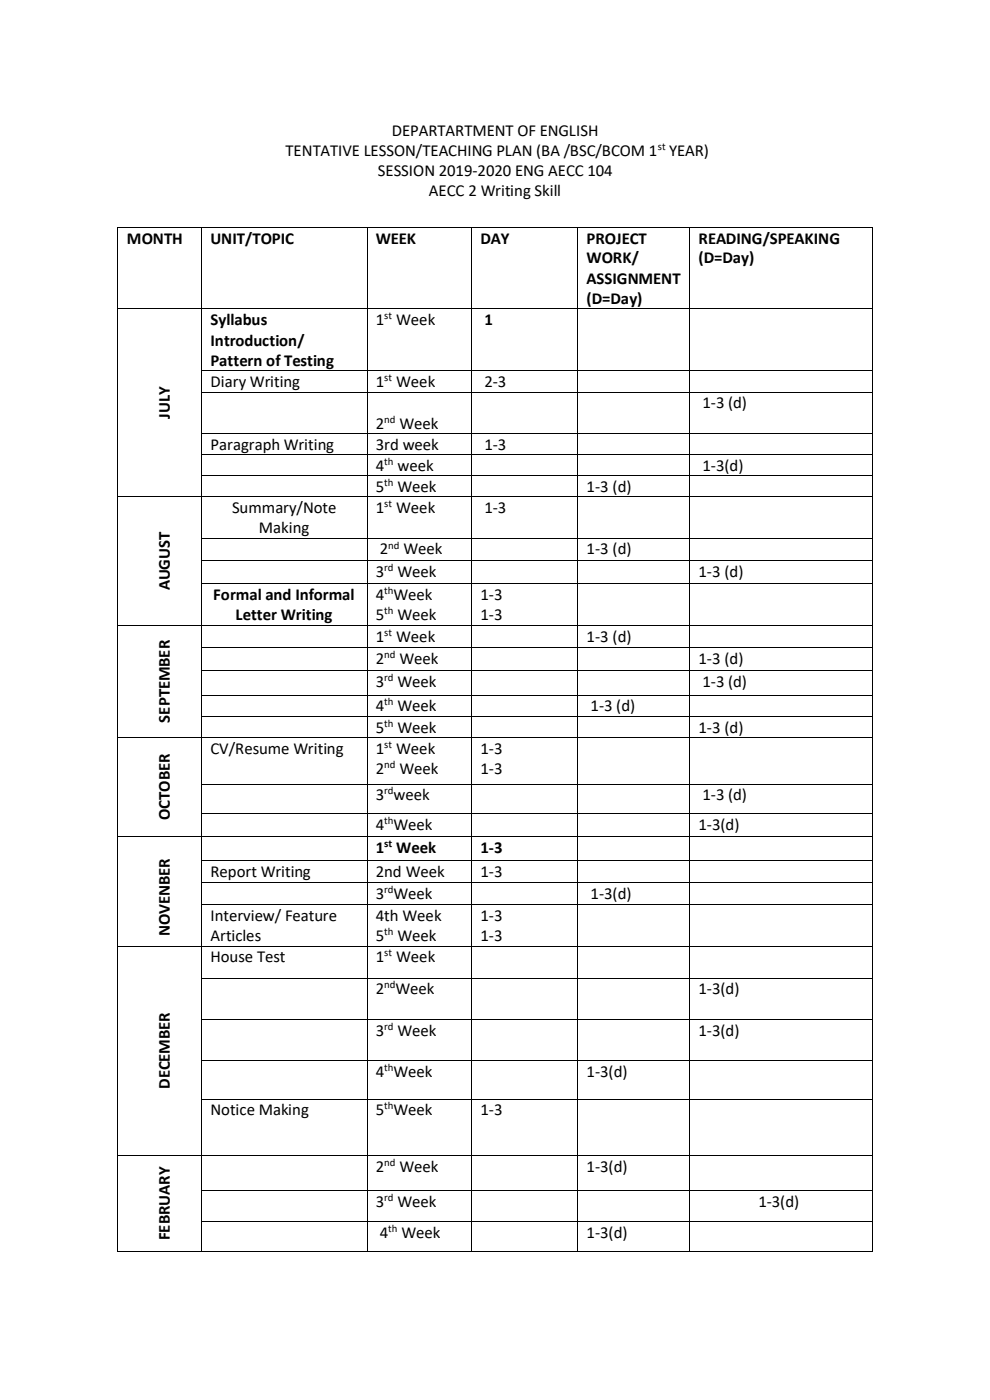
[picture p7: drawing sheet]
<svg xmlns="http://www.w3.org/2000/svg" width="210mm" height="297mm" viewBox="0 0 210 297" stroke-linecap="round" stroke-linejoin="round" font-family="sans-serif">
<defs><g id="words">
<g font-size="3.6">
<text x="83.1" y="28.8">DEPARTARTMENT OF ENGLISH</text>
<text x="60.6" y="33.1">TENTATIVE LESSON/TEACHING PLAN (BA /BSC/BCOM 1</text>
<text x="142" y="33.1">YEAR)</text>
<text x="80.1" y="37.4">SESSION 2019-2020 ENG AECC 104</text>
<text x="91" y="41.7">AECC 2 Writing Skill</text>
<text x="26.9" y="51.7">MONTH</text>
<text x="44.6" y="51.7">UNIT/TOPIC</text>
<text x="79.7" y="51.7">WEEK</text>
<text x="101.9" y="51.7">DAY</text>
<text x="124.4" y="51.7">PROJECT</text>
<text x="148.1" y="51.7">READING/SPEAKING</text>
<text x="124.4" y="55.9">WORK/</text>
<text x="148.1" y="55.9">(D=Day)</text>
<text x="124.4" y="60.2">ASSIGNMENT</text>
<text x="124.4" y="64.5">(D=Day)</text>
<text x="44.6" y="69">Syllabus</text>
<text x="79.7" y="69">1</text>
<text x="84" y="69">Week</text>
<text x="102.7" y="69">1</text>
<text x="44.6" y="73.3">Introduction/</text>
<text x="44.6" y="77.7">Pattern of Testing</text>
<text x="44.6" y="82.2">Diary Writing</text>
<text x="79.7" y="82.2">1</text>
<text x="84" y="82.2">Week</text>
<text x="102.7" y="82.2">2-3</text>
<text x="36" y="88.8" transform="rotate(-90 36 88.8)">JULY</text>
<text x="149" y="86.6">1-3 (d)</text>
<text x="44.6" y="95.4">Paragraph Writing</text>
<text x="79.7" y="91">2</text>
<text x="79.7" y="95.4">3rd week</text>
<text x="84.7" y="91">Week</text>
<text x="102.7" y="95.4">1-3</text>
<text x="79.7" y="99.8">4</text>
<text x="84.3" y="99.8">week</text>
<text x="149" y="99.8">1-3(d)</text>
<text x="79.7" y="104.3">5</text>
<text x="84.3" y="104.3">Week</text>
<text x="124.4" y="104.3">1-3 (d)</text>
<text x="49.2" y="108.8">Summary/Note</text>
<text x="54.9" y="113.1">Making</text>
<text x="79.7" y="108.8">1</text>
<text x="84" y="108.8">Week</text>
<text x="102.7" y="108.8">1-3</text>
<text x="80.6" y="117.6">2</text>
<text x="85.5" y="117.6">Week</text>
<text x="124.4" y="117.6">1-3 (d)</text>
<text x="36" y="125.3" transform="rotate(-90 36 125.3)">AUGUST</text>
<text x="79.7" y="122.5">3</text>
<text x="84.3" y="122.5">Week</text>
<text x="148.1" y="122.5">1-3 (d)</text>
<text x="45.2" y="127.3">Formal and Informal</text>
<text x="50" y="131.6">Letter Writing</text>
<text x="79.7" y="127.3">4 Week</text>
<text x="79.7" y="131.6">5</text>
<text x="84.3" y="131.6">Week</text>
<text x="101.9" y="127.3">1-3</text>
<text x="101.9" y="131.6">1-3</text>
<text x="79.7" y="136.1">1</text>
<text x="84" y="136.1">Week</text>
<text x="124.4" y="136.1">1-3 (d)</text>
<text x="79.7" y="140.8">2</text>
<text x="84.7" y="140.8">Week</text>
<text x="148.1" y="140.8">1-3 (d)</text>
<text x="79.7" y="145.8">3</text>
<text x="84.3" y="145.8">Week</text>
<text x="149" y="145.8">1-3 (d)</text>
<text x="36" y="153.3" transform="rotate(-90 36 153.3)">SEPTEMBER</text>
<text x="79.7" y="150.9">4</text>
<text x="79.7" y="155.4">5</text>
<text x="84.3" y="150.9">Week</text>
<text x="84.3" y="155.4">Week</text>
<text x="125.3" y="150.9">1-3 (d)</text>
<text x="148.1" y="155.4">1-3 (d)</text>
<text x="44.6" y="159.9">CV/Resume Writing</text>
<text x="79.7" y="159.9">1</text>
<text x="84" y="159.9">Week</text>
<text x="101.9" y="159.9">1-3</text>
<text x="79.7" y="164.1">2</text>
<text x="84.7" y="164.1">Week</text>
<text x="101.9" y="164.1">1-3</text>
<text x="36" y="174" transform="rotate(-90 36 174)">OCTOBER</text>
<text x="79.7" y="169.8">3 week</text>
<text x="149" y="169.8">1-3 (d)</text>
<text x="79.7" y="176">4 Week</text>
<text x="148.1" y="176">1-3(d)</text>
<text x="79.7" y="180.9">1</text>
<text x="84" y="180.9">Week</text>
<text x="101.9" y="180.9">1-3</text>
<text x="44.6" y="186.1">Report Writing</text>
<text x="79.7" y="186.1">2nd Week</text>
<text x="79.7" y="190.7">3 Week</text>
<text x="101.9" y="186.1">1-3</text>
<text x="125.3" y="190.7">1-3(d)</text>
<text x="44.6" y="195.4">Interview/ Feature</text>
<text x="79.7" y="195.4">4th Week</text>
<text x="101.9" y="195.4">1-3</text>
<text x="36" y="198.6" transform="rotate(-90 36 198.6)">NOVENBER</text>
<text x="44.6" y="199.7">Articles</text>
<text x="79.7" y="199.7">5</text>
<text x="84.3" y="199.7">Week</text>
<text x="101.9" y="199.7">1-3</text>
<text x="44.6" y="204.2">House Test</text>
<text x="79.7" y="204.2">1</text>
<text x="84" y="204.2">Week</text>
<text x="79.7" y="211">2 Week</text>
<text x="148.1" y="211">1-3(d)</text>
<text x="79.7" y="219.8">3</text>
<text x="84.3" y="219.8">Week</text>
<text x="148.1" y="219.8">1-3(d)</text>
<text x="36" y="231" transform="rotate(-90 36 231)">DECEMBER</text>
<text x="79.7" y="228.5">4 Week</text>
<text x="124.4" y="228.5">1-3(d)</text>
<text x="44.6" y="236.6">Notice Making</text>
<text x="79.7" y="236.6">5 Week</text>
<text x="101.9" y="236.6">1-3</text>
<text x="79.7" y="248.6">2</text>
<text x="84.7" y="248.6">Week</text>
<text x="124.4" y="248.6">1-3(d)</text>
<text x="79.7" y="256">3</text>
<text x="84.3" y="256">Week</text>
<text x="160.8" y="256">1-3(d)</text>
<text x="36" y="263.1" transform="rotate(-90 36 263.1)">FEBRUARY</text>
<text x="80.6" y="262.5">4</text>
<text x="85.1" y="262.5">Week</text>
<text x="124.4" y="262.5">1-3(d)</text>
</g>
<g font-size="2.3">
<text x="139.5" y="31.8">st</text>
<text x="81.5" y="67.8">st</text>
<text x="81.5" y="80.9">st</text>
<text x="81.5" y="89.7">nd</text>
<text x="81.5" y="98.6">th</text>
<text x="81.5" y="103.1">th</text>
<text x="81.5" y="107.6">st</text>
<text x="82.3" y="116.4">nd</text>
<text x="81.5" y="121.2">rd</text>
<text x="81.5" y="126">th</text>
<text x="81.5" y="130.3">th</text>
<text x="81.5" y="134.8">st</text>
<text x="81.5" y="139.6">nd</text>
<text x="81.5" y="144.5">rd</text>
<text x="81.5" y="149.6">th</text>
<text x="81.5" y="154.1">th</text>
<text x="81.5" y="158.6">st</text>
<text x="81.5" y="162.9">nd</text>
<text x="81.5" y="168.5">rd</text>
<text x="81.5" y="174.7">th</text>
<text x="81.5" y="179.6">st</text>
<text x="81.5" y="189.4">rd</text>
<text x="81.5" y="198.4">th</text>
<text x="81.5" y="202.9">st</text>
<text x="81.5" y="209.7">nd</text>
<text x="81.5" y="218.5">rd</text>
<text x="81.5" y="227.2">th</text>
<text x="81.5" y="235.4">th</text>
<text x="81.5" y="247.3">nd</text>
<text x="81.5" y="254.8">rd</text>
<text x="82.3" y="261.3">th</text>
</g>
</g></defs>
<g fill="#000">
<path d="M24.9 48.1h.2v.2h-.2z" fill-rule="evenodd"/>
<path d="M24.9 48.1h.2v.2h-.2z" fill-rule="evenodd"/>
<path d="M42.6 48.1h.2v.2h-.2z" fill-rule="evenodd"/>
<path d="M77.8 48.1h.1v.2h-.1z" fill-rule="evenodd"/>
<path d="M99.9 48.1h.2v.2h-.2z" fill-rule="evenodd"/>
<path d="M122.4 48.1h.2v.2h-.2z" fill-rule="evenodd"/>
<path d="M146.1 48.1h.2v.2h-.2z" fill-rule="evenodd"/>
<path d="M184.9 48.1h.2v.2h-.2z" fill-rule="evenodd"/>
<path d="M184.9 48.1h.2v.2h-.2z" fill-rule="evenodd"/>
<path d="M24.9 65.5h.2v.1h-.2z" fill-rule="evenodd"/>
<path d="M24.9 78.6h.2v.2h-.2z" fill-rule="evenodd"/>
<path d="M42.6 65.5h.2v.1h-.2z" fill-rule="evenodd"/>
<path d="M42.6 78.6h.2v.2h-.2z" fill-rule="evenodd"/>
<path d="M77.8 65.5h.1v.1h-.1z" fill-rule="evenodd"/>
<path d="M77.8 78.6h.1v.2h-.1z" fill-rule="evenodd"/>
<path d="M99.9 65.5h.2v.1h-.2z" fill-rule="evenodd"/>
<path d="M99.9 78.6h.2v.2h-.2z" fill-rule="evenodd"/>
<path d="M122.4 65.5h.2v.1h-.2z" fill-rule="evenodd"/>
<path d="M122.4 78.6h.2v.2h-.2z" fill-rule="evenodd"/>
<path d="M146.1 65.5h.2v.1h-.2z" fill-rule="evenodd"/>
<path d="M146.1 78.6h.2v.2h-.2z" fill-rule="evenodd"/>
<path d="M184.9 65.5h.2v.1h-.2z" fill-rule="evenodd"/>
<path d="M184.9 78.6h.2v.2h-.2z" fill-rule="evenodd"/>
<path d="M24.9 83.1h.2v.2h-.2z" fill-rule="evenodd"/>
<path d="M24.9 91.9h.2v.2h-.2z" fill-rule="evenodd"/>
<path d="M24.9 96.4h.2v.1h-.2z" fill-rule="evenodd"/>
<path d="M42.6 83.1h.2v.2h-.2z" fill-rule="evenodd"/>
<path d="M42.6 91.9h.2v.2h-.2z" fill-rule="evenodd"/>
<path d="M42.6 96.4h.2v.1h-.2z" fill-rule="evenodd"/>
<path d="M77.8 83.1h.1v.2h-.1z" fill-rule="evenodd"/>
<path d="M77.8 91.9h.1v.2h-.1z" fill-rule="evenodd"/>
<path d="M77.8 96.4h.1v.1h-.1z" fill-rule="evenodd"/>
<path d="M99.9 83.1h.2v.2h-.2z" fill-rule="evenodd"/>
<path d="M99.9 91.9h.2v.2h-.2z" fill-rule="evenodd"/>
<path d="M99.9 96.4h.2v.1h-.2z" fill-rule="evenodd"/>
<path d="M122.4 83.1h.2v.2h-.2z" fill-rule="evenodd"/>
<path d="M122.4 91.9h.2v.2h-.2z" fill-rule="evenodd"/>
<path d="M122.4 96.4h.2v.1h-.2z" fill-rule="evenodd"/>
<path d="M146.1 83.1h.2v.2h-.2z" fill-rule="evenodd"/>
<path d="M146.1 91.9h.2v.2h-.2z" fill-rule="evenodd"/>
<path d="M146.1 96.4h.2v.1h-.2z" fill-rule="evenodd"/>
<path d="M184.9 83.1h.2v.2h-.2z" fill-rule="evenodd"/>
<path d="M184.9 91.9h.2v.2h-.2z" fill-rule="evenodd"/>
<path d="M184.9 96.4h.2v.1h-.2z" fill-rule="evenodd"/>
<path d="M24.9 100.8h.2v.1h-.2z" fill-rule="evenodd"/>
<path d="M24.9 105.3h.2v.1h-.2z" fill-rule="evenodd"/>
<path d="M24.9 114.1h.2v.2h-.2z" fill-rule="evenodd"/>
<path d="M24.9 118.9h.2v.2h-.2z" fill-rule="evenodd"/>
<path d="M42.6 100.8h.2v.1h-.2z" fill-rule="evenodd"/>
<path d="M42.6 105.3h.2v.1h-.2z" fill-rule="evenodd"/>
<path d="M42.6 114.1h.2v.2h-.2z" fill-rule="evenodd"/>
<path d="M42.6 118.9h.2v.2h-.2z" fill-rule="evenodd"/>
<path d="M77.8 100.8h.1v.1h-.1z" fill-rule="evenodd"/>
<path d="M77.8 105.3h.1v.1h-.1z" fill-rule="evenodd"/>
<path d="M77.8 114.1h.1v.2h-.1z" fill-rule="evenodd"/>
<path d="M77.8 118.9h.1v.2h-.1z" fill-rule="evenodd"/>
<path d="M99.9 100.8h.2v.1h-.2z" fill-rule="evenodd"/>
<path d="M99.9 105.3h.2v.1h-.2z" fill-rule="evenodd"/>
<path d="M99.9 114.1h.2v.2h-.2z" fill-rule="evenodd"/>
<path d="M99.9 118.9h.2v.2h-.2z" fill-rule="evenodd"/>
<path d="M122.4 100.8h.2v.1h-.2z" fill-rule="evenodd"/>
<path d="M122.4 105.3h.2v.1h-.2z" fill-rule="evenodd"/>
<path d="M122.4 114.1h.2v.2h-.2z" fill-rule="evenodd"/>
<path d="M122.4 118.9h.2v.2h-.2z" fill-rule="evenodd"/>
<path d="M146.1 100.8h.2v.1h-.2z" fill-rule="evenodd"/>
<path d="M146.1 105.3h.2v.1h-.2z" fill-rule="evenodd"/>
<path d="M146.1 114.1h.2v.2h-.2z" fill-rule="evenodd"/>
<path d="M146.1 118.9h.2v.2h-.2z" fill-rule="evenodd"/>
<path d="M184.9 100.8h.2v.1h-.2z" fill-rule="evenodd"/>
<path d="M184.9 105.3h.2v.1h-.2z" fill-rule="evenodd"/>
<path d="M184.9 114.1h.2v.2h-.2z" fill-rule="evenodd"/>
<path d="M184.9 118.9h.2v.2h-.2z" fill-rule="evenodd"/>
<path d="M24.9 123.7h.2v.2h-.2z" fill-rule="evenodd"/>
<path d="M24.9 132.5h.2v.2h-.2z" fill-rule="evenodd"/>
<path d="M24.9 137.3h.2v.2h-.2z" fill-rule="evenodd"/>
<path d="M42.6 123.7h.2v.2h-.2z" fill-rule="evenodd"/>
<path d="M42.6 132.5h.2v.2h-.2z" fill-rule="evenodd"/>
<path d="M42.6 137.3h.2v.2h-.2z" fill-rule="evenodd"/>
<path d="M77.8 123.7h.1v.2h-.1z" fill-rule="evenodd"/>
<path d="M77.8 132.5h.1v.2h-.1z" fill-rule="evenodd"/>
<path d="M77.8 137.3h.1v.2h-.1z" fill-rule="evenodd"/>
<path d="M99.9 123.7h.2v.2h-.2z" fill-rule="evenodd"/>
<path d="M99.9 132.5h.2v.2h-.2z" fill-rule="evenodd"/>
<path d="M99.9 137.3h.2v.2h-.2z" fill-rule="evenodd"/>
<path d="M122.4 123.7h.2v.2h-.2z" fill-rule="evenodd"/>
<path d="M122.4 132.5h.2v.2h-.2z" fill-rule="evenodd"/>
<path d="M122.4 137.3h.2v.2h-.2z" fill-rule="evenodd"/>
<path d="M146.1 123.7h.2v.2h-.2z" fill-rule="evenodd"/>
<path d="M146.1 132.5h.2v.2h-.2z" fill-rule="evenodd"/>
<path d="M146.1 137.3h.2v.2h-.2z" fill-rule="evenodd"/>
<path d="M184.9 123.7h.2v.2h-.2z" fill-rule="evenodd"/>
<path d="M184.9 132.5h.2v.2h-.2z" fill-rule="evenodd"/>
<path d="M184.9 137.3h.2v.2h-.2z" fill-rule="evenodd"/>
<path d="M24.9 142.2h.2v.2h-.2z" fill-rule="evenodd"/>
<path d="M24.9 147.4h.2v.1h-.2z" fill-rule="evenodd"/>
<path d="M24.9 151.8h.2v.2h-.2z" fill-rule="evenodd"/>
<path d="M24.9 156.3h.2v.2h-.2z" fill-rule="evenodd"/>
<path d="M42.6 142.2h.2v.2h-.2z" fill-rule="evenodd"/>
<path d="M42.6 147.4h.2v.1h-.2z" fill-rule="evenodd"/>
<path d="M42.6 151.8h.2v.2h-.2z" fill-rule="evenodd"/>
<path d="M42.6 156.3h.2v.2h-.2z" fill-rule="evenodd"/>
<path d="M77.8 142.2h.1v.2h-.1z" fill-rule="evenodd"/>
<path d="M77.8 147.4h.1v.1h-.1z" fill-rule="evenodd"/>
<path d="M77.8 151.8h.1v.2h-.1z" fill-rule="evenodd"/>
<path d="M77.8 156.3h.1v.2h-.1z" fill-rule="evenodd"/>
<path d="M99.9 142.2h.2v.2h-.2z" fill-rule="evenodd"/>
<path d="M99.9 147.4h.2v.1h-.2z" fill-rule="evenodd"/>
<path d="M99.9 151.8h.2v.2h-.2z" fill-rule="evenodd"/>
<path d="M99.9 156.3h.2v.2h-.2z" fill-rule="evenodd"/>
<path d="M122.4 142.2h.2v.2h-.2z" fill-rule="evenodd"/>
<path d="M122.4 147.4h.2v.1h-.2z" fill-rule="evenodd"/>
<path d="M122.4 151.8h.2v.2h-.2z" fill-rule="evenodd"/>
<path d="M122.4 156.3h.2v.2h-.2z" fill-rule="evenodd"/>
<path d="M146.1 142.2h.2v.2h-.2z" fill-rule="evenodd"/>
<path d="M146.1 147.4h.2v.1h-.2z" fill-rule="evenodd"/>
<path d="M146.1 151.8h.2v.2h-.2z" fill-rule="evenodd"/>
<path d="M146.1 156.3h.2v.2h-.2z" fill-rule="evenodd"/>
<path d="M184.9 142.2h.2v.2h-.2z" fill-rule="evenodd"/>
<path d="M184.9 147.4h.2v.1h-.2z" fill-rule="evenodd"/>
<path d="M184.9 151.8h.2v.2h-.2z" fill-rule="evenodd"/>
<path d="M184.9 156.3h.2v.2h-.2z" fill-rule="evenodd"/>
<path d="M24.9 166.3h.2v.1h-.2z" fill-rule="evenodd"/>
<path d="M24.9 172.5h.2v.2h-.2z" fill-rule="evenodd"/>
<path d="M24.9 177.3h.2v.2h-.2z" fill-rule="evenodd"/>
<path d="M42.6 166.3h.2v.1h-.2z" fill-rule="evenodd"/>
<path d="M42.6 172.5h.2v.2h-.2z" fill-rule="evenodd"/>
<path d="M42.6 177.3h.2v.2h-.2z" fill-rule="evenodd"/>
<path d="M77.8 166.3h.1v.1h-.1z" fill-rule="evenodd"/>
<path d="M77.8 172.5h.1v.2h-.1z" fill-rule="evenodd"/>
<path d="M77.8 177.3h.1v.2h-.1z" fill-rule="evenodd"/>
<path d="M99.9 166.3h.2v.1h-.2z" fill-rule="evenodd"/>
<path d="M99.9 172.5h.2v.2h-.2z" fill-rule="evenodd"/>
<path d="M99.9 177.3h.2v.2h-.2z" fill-rule="evenodd"/>
<path d="M122.4 166.3h.2v.1h-.2z" fill-rule="evenodd"/>
<path d="M122.4 172.5h.2v.2h-.2z" fill-rule="evenodd"/>
<path d="M122.4 177.3h.2v.2h-.2z" fill-rule="evenodd"/>
<path d="M146.1 166.3h.2v.1h-.2z" fill-rule="evenodd"/>
<path d="M146.1 172.5h.2v.2h-.2z" fill-rule="evenodd"/>
<path d="M146.1 177.3h.2v.2h-.2z" fill-rule="evenodd"/>
<path d="M184.9 166.3h.2v.1h-.2z" fill-rule="evenodd"/>
<path d="M184.9 172.5h.2v.2h-.2z" fill-rule="evenodd"/>
<path d="M184.9 177.3h.2v.2h-.2z" fill-rule="evenodd"/>
<path d="M24.9 182.5h.2v.2h-.2z" fill-rule="evenodd"/>
<path d="M24.9 187.2h.2v.1h-.2z" fill-rule="evenodd"/>
<path d="M24.9 191.8h.2v.2h-.2z" fill-rule="evenodd"/>
<path d="M42.6 182.5h.2v.2h-.2z" fill-rule="evenodd"/>
<path d="M42.6 187.2h.2v.1h-.2z" fill-rule="evenodd"/>
<path d="M42.6 191.8h.2v.2h-.2z" fill-rule="evenodd"/>
<path d="M77.8 182.5h.1v.2h-.1z" fill-rule="evenodd"/>
<path d="M77.8 187.2h.1v.1h-.1z" fill-rule="evenodd"/>
<path d="M77.8 191.8h.1v.2h-.1z" fill-rule="evenodd"/>
<path d="M99.9 182.5h.2v.2h-.2z" fill-rule="evenodd"/>
<path d="M99.9 187.2h.2v.1h-.2z" fill-rule="evenodd"/>
<path d="M99.9 191.8h.2v.2h-.2z" fill-rule="evenodd"/>
<path d="M122.4 182.5h.2v.2h-.2z" fill-rule="evenodd"/>
<path d="M122.4 187.2h.2v.1h-.2z" fill-rule="evenodd"/>
<path d="M122.4 191.8h.2v.2h-.2z" fill-rule="evenodd"/>
<path d="M146.1 182.5h.2v.2h-.2z" fill-rule="evenodd"/>
<path d="M146.1 187.2h.2v.1h-.2z" fill-rule="evenodd"/>
<path d="M146.1 191.8h.2v.2h-.2z" fill-rule="evenodd"/>
<path d="M184.9 182.5h.2v.2h-.2z" fill-rule="evenodd"/>
<path d="M184.9 187.2h.2v.1h-.2z" fill-rule="evenodd"/>
<path d="M184.9 191.8h.2v.2h-.2z" fill-rule="evenodd"/>
<path d="M24.9 200.6h.2v.2h-.2z" fill-rule="evenodd"/>
<path d="M24.9 207.4h.2v.2h-.2z" fill-rule="evenodd"/>
<path d="M24.9 216.2h.2v.2h-.2z" fill-rule="evenodd"/>
<path d="M42.6 200.6h.2v.2h-.2z" fill-rule="evenodd"/>
<path d="M42.6 207.4h.2v.2h-.2z" fill-rule="evenodd"/>
<path d="M42.6 216.2h.2v.2h-.2z" fill-rule="evenodd"/>
<path d="M77.8 200.6h.1v.2h-.1z" fill-rule="evenodd"/>
<path d="M77.8 207.4h.1v.2h-.1z" fill-rule="evenodd"/>
<path d="M77.8 216.2h.1v.2h-.1z" fill-rule="evenodd"/>
<path d="M99.9 200.6h.2v.2h-.2z" fill-rule="evenodd"/>
<path d="M99.9 207.4h.2v.2h-.2z" fill-rule="evenodd"/>
<path d="M99.9 216.2h.2v.2h-.2z" fill-rule="evenodd"/>
<path d="M122.4 200.6h.2v.2h-.2z" fill-rule="evenodd"/>
<path d="M122.4 207.4h.2v.2h-.2z" fill-rule="evenodd"/>
<path d="M122.4 216.2h.2v.2h-.2z" fill-rule="evenodd"/>
<path d="M146.1 200.6h.2v.2h-.2z" fill-rule="evenodd"/>
<path d="M146.1 207.4h.2v.2h-.2z" fill-rule="evenodd"/>
<path d="M146.1 216.2h.2v.2h-.2z" fill-rule="evenodd"/>
<path d="M184.9 200.6h.2v.2h-.2z" fill-rule="evenodd"/>
<path d="M184.9 207.4h.2v.2h-.2z" fill-rule="evenodd"/>
<path d="M184.9 216.2h.2v.2h-.2z" fill-rule="evenodd"/>
<path d="M24.9 224.9h.2v.2h-.2z" fill-rule="evenodd"/>
<path d="M24.9 233.1h.2v.1h-.2z" fill-rule="evenodd"/>
<path d="M42.6 224.9h.2v.2h-.2z" fill-rule="evenodd"/>
<path d="M42.6 233.1h.2v.1h-.2z" fill-rule="evenodd"/>
<path d="M77.8 224.9h.1v.2h-.1z" fill-rule="evenodd"/>
<path d="M77.8 233.1h.1v.1h-.1z" fill-rule="evenodd"/>
<path d="M99.9 224.9h.2v.2h-.2z" fill-rule="evenodd"/>
<path d="M99.9 233.1h.2v.1h-.2z" fill-rule="evenodd"/>
<path d="M122.4 224.9h.2v.2h-.2z" fill-rule="evenodd"/>
<path d="M122.4 233.1h.2v.1h-.2z" fill-rule="evenodd"/>
<path d="M146.1 224.9h.2v.2h-.2z" fill-rule="evenodd"/>
<path d="M146.1 233.1h.2v.1h-.2z" fill-rule="evenodd"/>
<path d="M184.9 224.9h.2v.2h-.2z" fill-rule="evenodd"/>
<path d="M184.9 233.1h.2v.1h-.2z" fill-rule="evenodd"/>
<path d="M24.9 245h.2v.2h-.2z" fill-rule="evenodd"/>
<path d="M24.9 252.5h.2v.1h-.2z" fill-rule="evenodd"/>
<path d="M24.9 259h.2v.2h-.2z" fill-rule="evenodd"/>
<path d="M42.6 245h.2v.2h-.2z" fill-rule="evenodd"/>
<path d="M42.6 252.5h.2v.1h-.2z" fill-rule="evenodd"/>
<path d="M42.6 259h.2v.2h-.2z" fill-rule="evenodd"/>
<path d="M77.8 245h.1v.2h-.1z" fill-rule="evenodd"/>
<path d="M77.8 252.5h.1v.1h-.1z" fill-rule="evenodd"/>
<path d="M77.8 259h.1v.2h-.1z" fill-rule="evenodd"/>
<path d="M99.9 245h.2v.2h-.2z" fill-rule="evenodd"/>
<path d="M99.9 252.5h.2v.1h-.2z" fill-rule="evenodd"/>
<path d="M99.9 259h.2v.2h-.2z" fill-rule="evenodd"/>
<path d="M122.4 245h.2v.2h-.2z" fill-rule="evenodd"/>
<path d="M122.4 252.5h.2v.1h-.2z" fill-rule="evenodd"/>
<path d="M122.4 259h.2v.2h-.2z" fill-rule="evenodd"/>
<path d="M146.1 245h.2v.2h-.2z" fill-rule="evenodd"/>
<path d="M146.1 252.5h.2v.1h-.2z" fill-rule="evenodd"/>
<path d="M146.1 259h.2v.2h-.2z" fill-rule="evenodd"/>
<path d="M184.9 245h.2v.2h-.2z" fill-rule="evenodd"/>
<path d="M184.9 252.5h.2v.1h-.2z" fill-rule="evenodd"/>
<path d="M184.9 259h.2v.2h-.2z" fill-rule="evenodd"/>
<path d="M24.9 265.5h.2v.2h-.2z" fill-rule="evenodd"/>
<path d="M24.9 265.5h.2v.2h-.2z" fill-rule="evenodd"/>
<path d="M42.6 265.5h.2v.2h-.2z" fill-rule="evenodd"/>
<path d="M77.8 265.5h.1v.2h-.1z" fill-rule="evenodd"/>
<path d="M99.9 265.5h.2v.2h-.2z" fill-rule="evenodd"/>
<path d="M122.4 265.5h.2v.2h-.2z" fill-rule="evenodd"/>
<path d="M146.1 265.5h.2v.2h-.2z" fill-rule="evenodd"/>
<path d="M184.9 265.5h.2v.2h-.2z" fill-rule="evenodd"/>
<path d="M184.9 265.5h.2v.2h-.2z" fill-rule="evenodd"/>
</g>
<g fill="none" stroke="#000" stroke-width=".21">
<path d="M25 48.3v17.2M25.1 48.2h17.5M42.7 48.3v17.2M42.8 48.2h35M77.8 48.3v17.2M77.9 48.2h22.1M100 48.3v17.2M100.1 48.2h22.3M122.5 48.3v17.2M122.6 48.2h23.5M146.2 48.3v17.2M146.3 48.2h38.6"/>
<path d="M185 48.3v17.2M25 65.6v13M25 78.8v4.3M25.1 65.5h17.5M42.7 65.6v13M42.7 78.8v4.3M42.8 65.5h35M42.8 78.7h35M77.8 65.6v13M77.8 78.8v4.3M77.9 65.5h22.1M77.9 78.7h22.1"/>
<path d="M100 65.6v13M100 78.8v4.3M100.1 65.5h22.3M100.1 78.7h22.3M122.5 65.6v13M122.5 78.8v4.3M122.6 65.5h23.5M122.6 78.7h23.5M146.2 65.6v13M146.2 78.8v4.3M146.3 65.5h38.6M146.3 78.7h38.6"/>
<path d="M185 65.6v13M185 78.8v4.3M25 83.3v8.6M25 92.1v4.3M25 96.5v4.3M42.7 83.3v8.6M42.7 92.1v4.3M42.7 96.5v4.3M42.8 83.2h35M42.8 92h35M42.8 96.5h35M77.8 83.3v8.6"/>
<path d="M77.8 92.1v4.3M77.8 96.5v4.3M77.9 83.2h22.1M77.9 92h22.1M77.9 96.5h22.1M100 83.3v8.6M100 92.1v4.3M100 96.5v4.3M100.1 83.2h22.3M100.1 92h22.3M100.1 96.5h22.3M122.5 83.3v8.6"/>
<path d="M122.5 92.1v4.3M122.5 96.5v4.3M122.6 83.2h23.5M122.6 92h23.5M122.6 96.5h23.5M146.2 83.3v8.6M146.2 92.1v4.3M146.2 96.5v4.3M146.3 83.2h38.6M146.3 92h38.6M146.3 96.5h38.6M185 83.3v8.6"/>
<path d="M185 92.1v4.3M185 96.5v4.3M25 100.9v4.4M25 105.4v8.7M25 114.3v4.6M25 119.1v4.6M25.1 105.4h17.5M42.7 100.9v4.4M42.7 105.4v8.7M42.7 114.3v4.6M42.7 119.1v4.6M42.8 100.9h35"/>
<path d="M42.8 105.4h35M42.8 114.2h35M42.8 119h35M77.8 100.9v4.4M77.8 105.4v8.7M77.8 114.3v4.6M77.8 119.1v4.6M77.9 100.9h22.1M77.9 105.4h22.1M77.9 114.2h22.1M77.9 119h22.1M100 100.9v4.4"/>
<path d="M100 105.4v8.7M100 114.3v4.6M100 119.1v4.6M100.1 100.9h22.3M100.1 105.4h22.3M100.1 114.2h22.3M100.1 119h22.3M122.5 100.9v4.4M122.5 105.4v8.7M122.5 114.3v4.6M122.5 119.1v4.6M122.6 100.9h23.5"/>
<path d="M122.6 105.4h23.5M122.6 114.2h23.5M122.6 119h23.5M146.2 100.9v4.4M146.2 105.4v8.7M146.2 114.3v4.6M146.2 119.1v4.6M146.3 100.9h38.6M146.3 105.4h38.6M146.3 114.2h38.6M146.3 119h38.6M185 100.9v4.4"/>
<path d="M185 105.4v8.7M185 114.3v4.6M185 119.1v4.6M25 123.9v8.6M25 132.7v4.6M25 137.5v4.7M25.1 132.6h17.5M42.7 123.9v8.6M42.7 132.7v4.6M42.7 137.5v4.7M42.8 123.8h35M42.8 132.6h35"/>
<path d="M42.8 137.4h35M77.8 123.9v8.6M77.8 132.7v4.6M77.8 137.5v4.7M77.9 123.8h22.1M77.9 132.6h22.1M77.9 137.4h22.1M100 123.9v8.6M100 132.7v4.6M100 137.5v4.7M100.1 123.8h22.3M100.1 132.6h22.3"/>
<path d="M100.1 137.4h22.3M122.5 123.9v8.6M122.5 132.7v4.6M122.5 137.5v4.7M122.6 123.8h23.5M122.6 132.6h23.5M122.6 137.4h23.5M146.2 123.9v8.6M146.2 132.7v4.6M146.2 137.5v4.7M146.3 123.8h38.6M146.3 132.6h38.6"/>
<path d="M146.3 137.4h38.6M185 123.9v8.6M185 132.7v4.6M185 137.5v4.7M25 142.4v5M25 147.5v4.3M25 152v4.3M25 156.5v9.8M25.1 156.4h17.5M42.7 142.4v5M42.7 147.5v4.3M42.7 152v4.3"/>
<path d="M42.7 156.5v9.8M42.8 142.3h35M42.8 147.4h35M42.8 151.9h35M42.8 156.4h35M77.8 142.4v5M77.8 147.5v4.3M77.8 152v4.3M77.8 156.5v9.8M77.9 142.3h22.1M77.9 147.4h22.1M77.9 151.9h22.1"/>
<path d="M77.9 156.4h22.1M100 142.4v5M100 147.5v4.3M100 152v4.3M100 156.5v9.8M100.1 142.3h22.3M100.1 147.4h22.3M100.1 151.9h22.3M100.1 156.4h22.3M122.5 142.4v5M122.5 147.5v4.3M122.5 152v4.3"/>
<path d="M122.5 156.5v9.8M122.6 142.3h23.5M122.6 147.4h23.5M122.6 151.9h23.5M122.6 156.4h23.5M146.2 142.4v5M146.2 147.5v4.3M146.2 152v4.3M146.2 156.5v9.8M146.3 142.3h38.6M146.3 147.4h38.6M146.3 151.9h38.6"/>
<path d="M146.3 156.4h38.6M185 142.4v5M185 147.5v4.3M185 152v4.3M185 156.5v9.8M25 166.4v6.1M25 172.7v4.6M25 177.5v5M25.1 177.4h17.5M42.7 166.4v6.1M42.7 172.7v4.6M42.7 177.5v5"/>
<path d="M42.8 166.3h35M42.8 172.6h35M42.8 177.4h35M77.8 166.4v6.1M77.8 172.7v4.6M77.8 177.5v5M77.9 166.3h22.1M77.9 172.6h22.1M77.9 177.4h22.1M100 166.4v6.1M100 172.7v4.6M100 177.5v5"/>
<path d="M100.1 166.3h22.3M100.1 172.6h22.3M100.1 177.4h22.3M122.5 166.4v6.1M122.5 172.7v4.6M122.5 177.5v5M122.6 166.3h23.5M122.6 172.6h23.5M122.6 177.4h23.5M146.2 166.4v6.1M146.2 172.7v4.6M146.2 177.5v5"/>
<path d="M146.3 166.3h38.6M146.3 172.6h38.6M146.3 177.4h38.6M185 166.4v6.1M185 172.7v4.6M185 177.5v5M25 182.7v4.5M25 187.3v4.5M25 192v8.6M42.7 182.7v4.5M42.7 187.3v4.5M42.7 192v8.6"/>
<path d="M42.8 182.6h35M42.8 187.2h35M42.8 191.9h35M77.8 182.7v4.5M77.8 187.3v4.5M77.8 192v8.6M77.9 182.6h22.1M77.9 187.2h22.1M77.9 191.9h22.1M100 182.7v4.5M100 187.3v4.5M100 192v8.6"/>
<path d="M100.1 182.6h22.3M100.1 187.2h22.3M100.1 191.9h22.3M122.5 182.7v4.5M122.5 187.3v4.5M122.5 192v8.6M122.6 182.6h23.5M122.6 187.2h23.5M122.6 191.9h23.5M146.2 182.7v4.5M146.2 187.3v4.5M146.2 192v8.6"/>
<path d="M146.3 182.6h38.6M146.3 187.2h38.6M146.3 191.9h38.6M185 182.7v4.5M185 187.3v4.5M185 192v8.6M25 200.8v6.6M25 207.6v8.6M25 216.4v8.5M25.1 200.7h17.5M42.7 200.8v6.6M42.7 207.6v8.6"/>
<path d="M42.7 216.4v8.5M42.8 200.7h35M42.8 207.5h35M42.8 216.3h35M77.8 200.8v6.6M77.8 207.6v8.6M77.8 216.4v8.5M77.9 200.7h22.1M77.9 207.5h22.1M77.9 216.3h22.1M100 200.8v6.6M100 207.6v8.6"/>
<path d="M100 216.4v8.5M100.1 200.7h22.3M100.1 207.5h22.3M100.1 216.3h22.3M122.5 200.8v6.6M122.5 207.6v8.6M122.5 216.4v8.5M122.6 200.7h23.5M122.6 207.5h23.5M122.6 216.3h23.5M146.2 200.8v6.6M146.2 207.6v8.6"/>
<path d="M146.2 216.4v8.5M146.3 200.7h38.6M146.3 207.5h38.6M146.3 216.3h38.6M185 200.8v6.6M185 207.6v8.6M185 216.4v8.5M25 225.1v8M25 233.2v11.8M42.7 225.1v8M42.7 233.2v11.8M42.8 225h35"/>
<path d="M42.8 233.2h35M77.8 225.1v8M77.8 233.2v11.8M77.9 225h22.1M77.9 233.2h22.1M100 225.1v8M100 233.2v11.8M100.1 225h22.3M100.1 233.2h22.3M122.5 225.1v8M122.5 233.2v11.8M122.6 225h23.5"/>
<path d="M122.6 233.2h23.5M146.2 225.1v8M146.2 233.2v11.8M146.3 225h38.6M146.3 233.2h38.6M185 225.1v8M185 233.2v11.8M25 245.2v7.3M25 252.6v6.4M25 259.2v6.3M25.1 245.1h17.5M42.7 245.2v7.3"/>
<path d="M42.7 252.6v6.4M42.7 259.2v6.3M42.8 245.1h35M42.8 252.6h35M42.8 259.1h35M77.8 245.2v7.3M77.8 252.6v6.4M77.8 259.2v6.3M77.9 245.1h22.1M77.9 252.6h22.1M77.9 259.1h22.1M100 245.2v7.3"/>
<path d="M100 252.6v6.4M100 259.2v6.3M100.1 245.1h22.3M100.1 252.6h22.3M100.1 259.1h22.3M122.5 245.2v7.3M122.5 252.6v6.4M122.5 259.2v6.3M122.6 245.1h23.5M122.6 252.6h23.5M122.6 259.1h23.5M146.2 245.2v7.3"/>
<path d="M146.2 252.6v6.4M146.2 259.2v6.3M146.3 245.1h38.6M146.3 252.6h38.6M146.3 259.1h38.6M185 245.2v7.3M185 252.6v6.4M185 259.2v6.3M25.1 265.6h17.5M42.8 265.6h35M77.9 265.6h22.1M100.1 265.6h22.3"/>
<path d="M122.6 265.6h23.5M146.3 265.6h38.6"/>
</g>
<use href="#words"/>
</svg>
